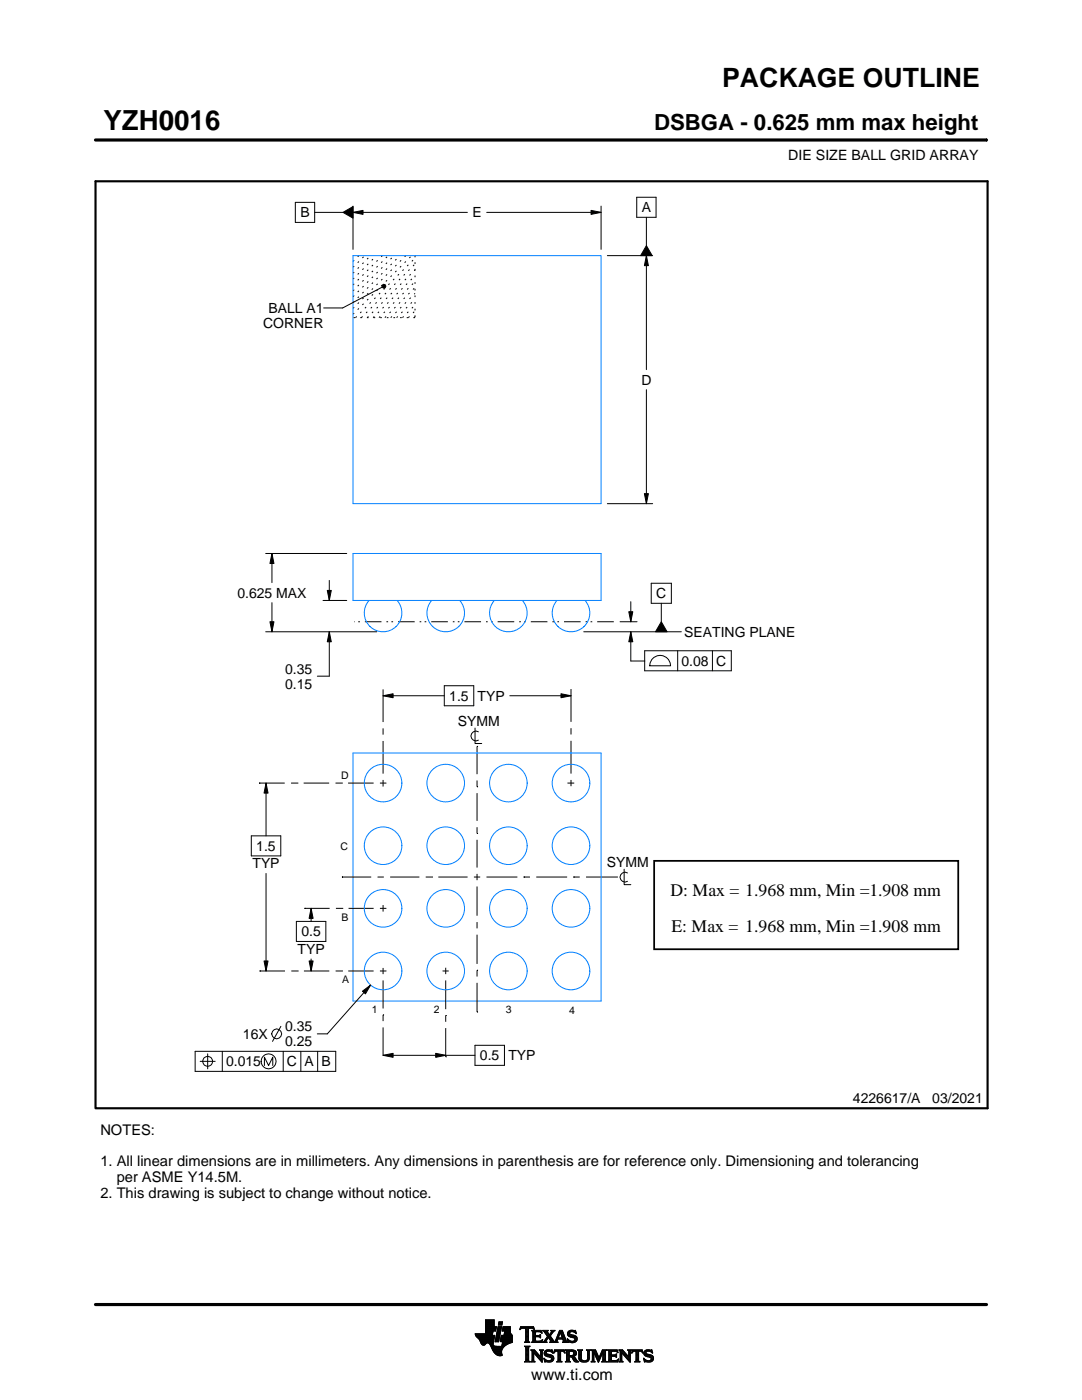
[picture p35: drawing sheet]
<svg xmlns="http://www.w3.org/2000/svg" width="216mm" height="279mm" viewBox="0 0 216 279" stroke-linecap="round" stroke-linejoin="round" font-family="sans-serif">
<defs><g id="words">
<text font-size="5.5" x="20.6" y="26">YZH0016</text>
<text font-size="5.3" x="144.1" y="17.4">PACKAGE OUTLINE</text>
<text font-size="4.4" x="130.5" y="26">DSBGA - 0.625 mm max height</text>
<g font-size="3.5">
<text x="133.8" y="178.9">D: Max = 1.968 mm, Min =1.908 mm</text>
<text x="134" y="185.9">E: Max = 1.968 mm, Min =1.908 mm</text>
</g>
<text font-size="3.2" x="106" y="275.3">www.ti.com</text>
<g font-size="2.9">
<text x="20" y="226.5">NOTES:</text>
<text x="20" y="232.8">1. All linear dimensions are in millimeters. Any dimensions in parenthesis are for reference only. Dimensioning and tolerancing</text>
<text x="20" y="239.1">2. This drawing is subject to change without notice.</text>
<text x="23.3" y="235.9">per ASME Y14.5M.</text>
</g>
<g font-size="2.8">
<text x="157.3" y="32">DIE SIZE BALL GRID ARRAY</text>
<text x="59.9" y="43.4">B</text>
<text x="94.3" y="43.4">E</text>
<text x="128.1" y="42.4">A</text>
<text x="52.5" y="65.5">CORNER</text>
<text x="53.6" y="62.5">BALL A1</text>
<text x="128" y="76.8">D</text>
<text x="47.4" y="119.3">0.625 MAX</text>
<text x="130.9" y="119.4">C</text>
<text x="136.5" y="127.1">SEATING PLANE</text>
<text x="56.9" y="134.4">0.35</text>
<text x="56.9" y="137.4">0.15</text>
<text x="136" y="132.9">0.08 C</text>
<text x="89.7" y="139.9">1.5 TYP</text>
<text x="91.4" y="144.9">SYMM</text>
<text x="50.4" y="173.3">TYP</text>
<text x="51.1" y="169.8">1.5</text>
<text x="121.1" y="173.1">SYMM</text>
<text x="59.4" y="190.4">TYP</text>
<text x="60.1" y="186.9">0.5</text>
<text x="48.5" y="207.3">16X</text>
<text x="56.9" y="205.8">0.35</text>
<text x="56.9" y="208.8">0.25</text>
<text x="45.1" y="212.8">0.015</text>
<text x="57.3" y="212.8">C A B</text>
<text x="95.8" y="211.6">0.5 TYP</text>
<text x="170.2" y="220.2">4226617/A</text>
<text x="186" y="220.2">03/2021</text>
</g>
<g font-size="2.1">
<text x="68.1" y="155.4">D</text>
<text x="68" y="169.6">C</text>
<text x="68.1" y="183.9">B</text>
<text x="68.3" y="196.3">A</text>
<text x="74.2" y="202.2">1</text>
<text x="86.6" y="202.1">2</text>
<text x="101" y="202.2">3</text>
<text x="113.6" y="202.3">4</text>
</g>
<text font-size=".3" x="102.2" y="28">SCALE 7.500</text>
</g></defs>
<g fill="none" stroke="#000" stroke-width=".2">
<path d="M19.1 27.9h177.7M127.1 39.4h3.8v4h-3.8zM196.8 27.7v.5M58.9 40.4h3.9v4h-3.9zM62.8 42.4h5.6M68.4 42.4l2-1.2v2.3zM70.4 42.4l2-.4v.8zM70.4 41.1v8.7M70.4 42.4h22.9M76.2 56.9l.3-.2 .4 .1 .1 .3-.1 .3-.4 .1-.3-.2zM76.2 57.3l-7.8 4.2h-3.8M97.1 42.4h22.8"/>
<path d="M117.9 42l2 .4-2 .4zM119.9 41.1v8.7M121.2 51h9M129 51l.4 2h-.8zM129 43.4v5.6M129 51v22.8M129 49l1.1 2h-2.3zM129 77.8v22.7M128.6 98.5h.8l-.4 2zM53 110.5h16.2M54.3 110.5l.4 2h-.8zM54.3 110.5v5.8"/>
<path d="M64.5 119.8h4.7M65.3 117.8h.8l-.4 2zM65.7 115.8v4M121.2 100.5h9M129.9 116.4h4.1v4h-4.1zM53 126.1h22.2M53.9 124.1h.8l-.4 2zM54.3 120.3v5.8M65.7 126.1l.4 2h-.8zM65.7 126.1v8.8h-2.4M76.4 138.9l2-.4v.8zM76.4 137.6v6.5"/>
<path d="M76.4 138.9h12.3M88.7 136.9h5.8v4h-5.8zM101.7 138.9h12.2M111.9 138.5l2 .4-2 .4zM113.9 137.5v6.6M116.5 126.1h19.5M123.7 124.1h3.4M125.5 122.1h.8l-.4 2zM125.9 126.1l.4 2h-.8zM125.9 126.1v5.8h2.8M125.9 120.1v4M128.6 129.9h17.3v4h-17.3z"/>
<path d="M130.1 131.6a2.08 2.08 0 0 1 2.3-.7 2.08 2.08 0 0 1 1.4 2h-4.2l.1-.6zM132 120.4v3.7M132 124.1l1.1 2h-2.3zM135.2 129.9v4M142.2 129.9v4M51.7 156.3h.1M51.7 156.3h5.1M53.1 156.3l.4 2h-.8zM53.1 156.3v10.5M58.1 156.3h1.2M59.3 156.3h.1M60.6 156.3h5.1"/>
<path d="M66.9 156.3h1.3M68.2 156.3h.1M69.5 156.3h5.1M75.8 156.3h1.3M76.4 145.4v1.2M76.4 147.9v6.5M76.4 155.7v1.3M94.8 145.3v3.1h1.3M95.2 157h.1M95.2 149h.1M95.2 149v5.5M95.2 155.8v1.2"/>
<path d="M95.2 158.3v5.5M95.5 146a.98 .98 0 0 0-1.5 .9 .98 .98 0 0 0 1.5 .8M113.2 156.3h1.4M113.9 145.3v1.3M113.9 147.8v6.6M113.9 155.7v1.2M50.1 166.8h5.9v4h-5.9zM53.1 174.3v19.5M68.2 175h.1M68.2 175h5.9M75.3 175h1.3M77.8 175h5.9"/>
<path d="M84.9 175h1.3M86.2 175h.1M87.5 175h5.8M94.6 175h1.2M95.2 166.3h.1M95.2 165.1v1.2M95.2 167.6v5.5M95.2 174.4v1.3M95.2 176.9v5.9M97.1 175h6.1M104.5 175h.1M104.5 175h1.2"/>
<path d="M107 175h6.2M114.4 175h.1M114.4 175h1.3M116.9 175h6.2M123.1 175h.1M124.5 173.5v3.1h1.4M125.2 174.2a.98 .98 0 0 0-1.5 .9 .98 .98 0 0 0 1.5 .8M51.8 193.8h.1M51.8 193.8h5.1M52.7 191.8h.8l-.4 2zM58.1 193.8h1.3M59.1 183.9h5.9v4h-5.9z"/>
<path d="M59.4 193.8h.1M60.6 193.8h5.1M60.8 181.3h.1M60.8 181.3h5M61.7 191.8h.8l-.4 2zM62.1 181.3l.4 2h-.8zM62.1 181.3v2.6M62.1 191.4v2.4M67 193.8h1.2M67 181.3h1.3M68.2 193.8h.1M68.3 181.3h.1"/>
<path d="M69.5 193.8h5.1M69.5 181.3h5.1M72.3 197.8l1.7-1.2-1.1 1.7zM74 196.6l-8.7 9.7h-2M75.8 193.8h1.3M75.8 181.3h1.3M76.4 180.6v1.3M76.4 193.2v1.2M76.4 195.7v5.6M88.3 193.8h1.2M88.9 193.1v1.3M88.9 195.7v5.7"/>
<path d="M95.2 193.6h.1M95.2 184v1.3M95.2 186.5v5.9M95.2 193.6v1.3M95.2 196.1v5.9M38.9 209.8h28.1v4h-28.1zM39.9 211.8h3M41.4 210.3v3M44.4 209.8v4M52.8 212.6v-1.6l.8 1.6 .8-1.6v1.6M56 204.8l-1.6 3M56.5 209.8v4"/>
<path d="M60 209.8v4M63.4 209.8v4M76.4 210.6l2-.4v.8zM76.4 202.5h.1M76.4 210.6h.1M76.4 202.5v1.3M76.4 205v5.6M76.4 210.6h18.4M86.9 210.2l2 .4-2 .4zM88.9 202.7h.1M88.9 210.9h.1M88.9 202.7v1.2"/>
<path d="M88.9 205.2v5.7M94.8 208.6h5.9v4h-5.9zM95.2 202h.1M94.8 266.2h3.5M94.8 266.3h3.5M94.9 266.4h3.3M94.9 266.5h3.8l-.2 1.2M94.9 266.5h3.8M95 266.6h3.7M95 266.7h3.7M95.1 266.8h3.6M95.2 266.9h3.4"/>
<path d="M95.3 267h3.3M95.4 267.1h3.2M95.5 267.2h3.1M95.6 267.3h3M95.7 267.4h2.8M95.7 267.5h2.8M95.8 267.6h2.7M95.8 267.7h2.7M95.9 267.8h2.6M95.9 267.9h2.5M95.9 268h2.5M96 268h1.1"/>
<path d="M96 268.1h1M96.1 268.2h.8M96.1 268.3h.7M96.2 268.4h.6M96.3 268.4h.4M96.9 266.1h1.4M96.9 266h1.4M96.9 265.9h1.4M96.9 265.8h1.5M96.9 265.7h1.5M96.9 264.7l2.2 .1-.2 .9h-.5l-.2 .8M96.9 265.6h2"/>
<path d="M96.9 265.5h2M96.9 265.4h2M96.9 265.3h2.1M96.9 265.2h2.1M96.9 265.1h2.1M96.9 265h2.1M96.9 264.9h2.1M96.9 264.8h2.2M96.9 264.6h1.7M96.9 264.5h1.7M96.9 264.4h1.7M96.9 264.3h1.7"/>
<path d="M96.9 264.2h1.7M96.9 264.1h1.7M96.9 264h1.7M96.9 263.9h1.7M96.9 263.8h1.7M96.9 263.7h1.7M96.9 263.6h1.7M96.9 263.5h1.7M96.9 263.4h1.7M97.5 268h.9M97.6 268.1h.8M97.7 268.2h.7"/>
<path d="M97.7 268.3h.7M97.8 268.4h.6M97.9 268.5h.6M97.9 268.6h.7M98 268.7h1.1M98 268.8h2.6M98 268.8h2.5M98.1 268.9h2.3M98.1 269h2.3M98.1 269.1h2.2M98.2 269.2h2.1M98.2 269.2h2"/>
<path d="M98.2 269.3h2M98.3 269.4h1.9M98.3 269.5h1.8M98.4 269.6h1.7M98.4 268v.4l.3 .2 2 .1M98.5 269.7h1.6M98.5 267.7l-.1 .3M98.5 269.8h1.6M98.6 269.9h1.5M98.6 264.8v-1.4h-1.7v2.8h-2.1l.1 .3 .7 .8 .7 1.1 .3 .1 .6-.5 .4 .1 1 1.8 .8 .6h.8l-.1-1 .8-1M98.6 270h1.5M98.7 270h1.4"/>
<path d="M98.8 270.1h1.3M98.8 267.7h.7M98.8 267.6h.7M98.8 267.5h.7M98.9 270.2h1.2M98.9 267.4h.7M98.9 267.3h.7M98.9 267.2h.7M98.9 267.1h.7M98.9 267h.7M98.9 270.3h1.3M99 266.9h.6"/>
<path d="M99 266.9h.7M99 266.8h.7M99 266.7h.7M99 266.6h.7M99 266.5h.7M99.1 270.4h1.1M99.1 266.4h.7M99.1 266.3h.7M99.1 266.2h.7M99.1 266.1h.7M99.1 266h.7M99.2 265.9h.7"/>
<path d="M99.2 265.8h.7M99.2 270.4h1M99.2 265.7h.7M99.2 265.6h.7M99.2 265.5h.7M99.3 265.4h.6M99.3 265.4h.7M99.3 265.3h.7M99.3 265.2h.7M99.3 265.1h.7M99.3 265h.7M99.4 270.5h.8"/>
<path d="M99.4 264.9h.7M99.4 264.8h.7M99.4 264.8h.7l-.6 3h-.7zM99.4 264.5l.2-.7h.7l-.2 .7h-.7M99.5 264.4h.6M99.5 264.3h.7M99.5 264.2h.7M99.5 264.1h.7M99.5 264h.7M99.5 263.9h.7M99.6 263.8h.7M99.8 270.6h.1"/>
<path d="M99.8 267.7h2.4M99.8 267.6h2.4M99.8 267.5h2.4M99.9 267.4h2.3M99.9 267.3h2.3M99.9 267.2h2.3M99.9 267.1h2.3M99.9 267h2.3M99.9 266.9h2.3M100 266.9h2.2M100 266.8h2.2M100 266.7h2.2"/>
<path d="M100 266.6h2.2M100 266.5h2.2M100.1 268.6h.7M100.2 268.5h.7M100.2 268.4h.8M100.2 268.4h.9M100.2 268.3h1M100.2 268.2h1.2M100.2 265.6h1.6M100.2 268.1h1.4M100.2 265.5h1.6M100.2 268h1.6"/>
<path d="M100.3 265.4h1.5M100.3 268h1.7M100.3 267.9h1.9M100.3 265.3h1.5M100.3 267.8h1.9M100.3 265.2h1.5M100.3 265.1h1.5M100.3 265h1.5M100.4 264.9h1.4M100.4 264.8h1.4M100.6 266.5l.1-.8h-.5l.2-.9h1.4l.1 1.1 .3 .6v1.4l-1.3 .6M100.6 266.4h1.5"/>
<path d="M100.6 266.3h1.4M100.6 266.2h1.4M100.6 266.1h1.3M100.7 266h1.2M100.7 265.9h1.2M100.7 265.8h1.1M100.7 265.7h1.1M102.2 266.5h-2.2l-.2 1.1 .5 .2-.2 .9M103.7 265.3h.1M103.8 265.2h.2M103.8 265h2.8M103.8 264.9h2.7"/>
<path d="M103.9 264.8h2.6M104.7 267.8h1M104.7 271.8h1.1M104.7 268.7h1M104.8 267.7h.7M104.8 271.7h.8M104.9 265.2h.6M104.9 268.9h.6M104.9 267.6h.6M104.9 267.5l-.2 .3M104.9 267.5h.6M104.9 267.4h.6"/>
<path d="M104.9 267.3h.6M104.9 267.2h.6M104.9 267.1h.6M104.9 267h.6M104.9 266.8h.6M104.9 266.7h.6M104.9 266.6h.6M104.9 266.5h.6M104.9 266.4h.6M104.9 266.3h.6M104.9 266.2h.6M104.9 266.1h.6"/>
<path d="M104.9 265.9h.6M104.9 265.8h.6M104.9 265.7h.6M104.9 265.6h.6M104.9 265.5h.6M104.9 265.4h.6M104.9 265.3h.6M104.9 271.5h.6M104.9 269h.6M104.9 271.4h.6M104.9 271.4v-2.4l-.2-.4h1.1l-.3 .4v2.4M104.9 271.4l-.2 .4h1.1l-.3-.4"/>
<path d="M104.9 271.3h.6M104.9 271.2h.6M104.9 271.1h.6M104.9 271h.6M104.9 270.9h.6M104.9 270.8h.6M104.9 270.6h.6M104.9 270.5h.6M104.9 270.4h.6M104.9 270.3h.6M104.9 270.2h.6M104.9 270.1h.6"/>
<path d="M104.9 270h.6M104.9 269.9h.6M104.9 269.8h.6M104.9 269.6h.6M104.9 269.5h.6M104.9 269.4h.6M104.9 269.3h.6M104.9 269.2h.6M104.9 269.1h.6M105.5 267.5l.2 .3M105.5 267.5v-2.3l.7-.1 .4 .3-.1-.6h-2.6l-.1 .6 .4-.3 .7 .1v2.3M105.7 267.8h-1"/>
<path d="M105.9 271.8h.8M105.9 269.4h.8M106.1 269.5h.7M106.1 267.8h2M106.1 271.7h.5M106.2 269.6h.7M106.2 271.5h.3M106.2 265.6h1.8M106.2 269.8h.8M106.2 271.4h.3M106.2 271.4l-.3 .4h.8l-.2-.4M106.2 271.3h.3"/>
<path d="M106.2 271.2h.3M106.2 271.1h.3M106.2 271h.3M106.2 270.9h.3M106.2 270.8h.3M106.2 270.6h.3M106.2 270.5h.3M106.2 270.4h.3M106.2 270.3h.3M106.2 270.2h.3M106.2 270.1h.3M106.2 270h1"/>
<path d="M106.2 269.9h.9M106.2 269.8v1.6M106.2 269.8l-.3-.4h.8l1.2 1.4M106.3 267.7h1.8M106.3 265.7h1.8M106.3 267.6h.6M106.3 265.8h.6M106.3 267.5l-.2 .3M106.3 267.5h.5M106.3 267.4h.5M106.3 267.3h.5M106.3 267.2h.5"/>
<path d="M106.3 267.1h.5M106.3 267h.5M106.3 266.8h.5M106.3 266.7h1.6M106.3 266.6h1.6M106.3 266.5h.5M106.3 266.4h.5M106.3 266.3h.5M106.3 266.2h.5M106.3 266.1h.5M106.3 265.9h.5M106.4 265.2h.2"/>
<path d="M106.5 270h.1M106.5 270v1.4M106.5 265.3h.1M106.6 270.1h.7M106.7 270.2h.7M106.8 270.3h.7M106.8 265.9l.2-.1h.6l.6 .2-.2-.5h-1.9l.2 .3v1.7M106.8 265.9v.6h.8l.3-.2v.7M106.9 270.4h.7M107 270.5h.7M107.1 270.6h.7M107.2 270.8h1"/>
<path d="M107.3 270.9h.9M107.4 271h.8M107.5 271.1h.7M107.6 271.2h.6M107.6 266.5h.3M107.7 271.3h.5M107.7 269.4h.7M107.7 266.8h.2M107.7 267.6h.5M107.8 266.4h.1M107.8 271.4h.4M107.8 267h.1"/>
<path d="M107.8 265.8h.3M107.8 269.5h.5M107.9 271.5h.3M107.9 269.6h.3M107.9 267l-.3-.2h-.8l.1 .8h.9l.5-.2M107.9 269.8h.3M107.9 270.6h.3M107.9 270.5h.3M107.9 270.4h.3M107.9 270.3h.3M107.9 270.2h.3M107.9 270.1h.3"/>
<path d="M107.9 270h.3M107.9 269.9h.3M107.9 269.8v1M107.9 269.8l-.2-.4h.7l-.2 .4M108 271.7h.2M108 265.9h.1M108 267.5h.2M108.1 271.8h.1M108.1 266.1h.1M108.2 267.4h.1M108.2 269.8v2.1l-1.7-1.9M108.2 267.8h.9"/>
<path d="M108.3 267.4l-.2 .5-2-.1M108.3 265.6h1M108.5 267.7h.5M108.5 271.1l.8 .4h.5l.2-.1-.1-.4-1-.4-.3-.3 .1-.7 .7-.2 .6 .1 .2-.1 .1 .6-.9-.3-.3 .1-.1 .3 1.3 .4 .2 .6M108.5 271.1h.1M108.5 265.7h.7M108.5 271.2h.2M108.6 271.3h.2M108.6 270.1h.4M108.6 270h.4M108.6 270.2h.6M108.6 267.6h.4"/>
<path d="M108.6 271.4h.4M108.6 269.9h.4M108.6 270.3h1M108.6 265.8h.7M108.6 271.5h.8M108.6 269.8h.5M108.7 271.7h1.5M108.7 270.4h1.3M108.7 267.5h.3M108.7 271.8h.1M108.7 265.9h.6M108.7 269.6h1.5"/>
<path d="M108.8 267.4h.3M108.8 270.5h1.5M108.8 266.1h.6M108.8 269.5h1.4M108.8 267.3h.4M108.9 266.2h.6M108.9 267.2h.4M108.9 266.3h.6M108.9 270.6h1.5M109 267.1h.3M109 266.4h1M109.1 271.8h.9"/>
<path d="M109.1 269.4h.7M109.1 267h.9M109.1 266.5h.8M109.1 267.8h-.9M109.2 266.8h.8M109.2 266.6h.6M109.2 266.7h.7M109.2 266.7l-.6 .9-.4 .2M109.3 270.8h1.1M109.5 267.1h.6M109.6 267.2h.6M109.7 271.5h.7"/>
<path d="M109.7 267.3h.6M109.7 267.8l.2-.2-.5-.7-.4 .8 .1 .1M109.7 267.8h1.6M109.7 266.3h.4M109.7 267.4h.6M109.8 270.9h.7M109.8 266.2h.3M109.8 266.6l.9 1.2 1-2.3h.5l.8 2.1 .3 .2M109.8 267.5h.6M109.9 266.1h.3M109.9 269.8h.4M109.9 267.6h.6"/>
<path d="M109.9 267.7h.7M109.9 271.4h.5M109.9 265.9h.4M110 271h.5M110 265.6h.7M110 265.9l-.4 .5-.4-.6 .2-.3h-1.1l.9 1.2M110 265.9l.1-.2-.2-.2h.8l-.9 1.1M110 271.3h.5M110 265.8h.4M110 271.1h.5M110 271.2h.5M110.1 269.4h.1"/>
<path d="M110.1 265.7h.4M110.1 269.9h.2M110.2 270h.1M110.5 270h.1M110.5 269.9h.2M110.5 271.1l-.2 .5-.8 .3-.6-.2-.2 .1-.2-.7M110.5 269.8h.3M110.6 269.6h2.1M110.6 269.5h2M110.6 269.4h2M110.7 267.7h.5M110.8 267.6h.4"/>
<path d="M110.9 267.5h.3M110.9 267.4h.3M111 267.3h.3M111 267.2h1.8M111 267.1h1.8M111.1 267h.3M111.1 271.8h1M111.1 266.8h.4M111.2 266.7h.3M111.2 267.5l.1-.2h1l.1 .2M111.2 267.5v.3h.1M111.2 266.6h.3"/>
<path d="M111.3 266.5h.3M111.3 271.7h.6M111.3 266.4h.3M111.3 271.5h.6M111.3 267.8h-1.6M111.3 269.8h.6M111.4 266.3h.3M111.4 271.4h.5M111.4 271.4l-.1-1.7h-.4l-.4 .4 .2-.7h1.9l.1 .7-.3-.4h-.5v1.7M111.4 270.5h.5M111.4 270.4h.5M111.4 270.3h.5"/>
<path d="M111.4 270.2h.5M111.4 270.1h.5M111.4 270h.5M111.4 269.9h.5M111.4 271.4l-.3 .4h1l-.2-.4M111.4 271.3h.5M111.4 271.2h.5M111.4 271.1h.5M111.4 271h.5M111.4 270.9h.5M111.4 270.8h.5M111.4 270.6h.5"/>
<path d="M111.4 266.2h.3M111.4 266.1h.4M111.5 265.9h.9M111.5 265.8h.8M111.6 265.7h.7M111.6 265.6h.6M111.8 265.9l.4 1.1h-.8zM111.9 266.1h.5M111.9 266.2h.5M111.9 266.3h.6M112 266.4h.5M112 266.5h.6"/>
<path d="M112.1 266.6h.5M112.1 266.7h.6M112.1 266.8h.6M112.2 267h.5M112.2 267.8h1.1M112.3 267.3h.6M112.3 267.4h.6M112.4 267.5h.6M112.4 267.5v.3h-.2M112.4 269.8h.3M112.4 267.6h.6M112.4 267.7h.7"/>
<path d="M112.6 269.9h.1M112.6 270h.2M112.8 271.8h1M112.8 269.4h1.6M113 269.5h1.7M113 271.7h.7M113 269.6h1.9M113 271.5h.6M113 269.8h.6M113 271.4h.6M113 271.4l-.2 .4h1l-.2-.4M113 271.3h.6"/>
<path d="M113 271.2h.6M113 271.1h.6M113 271h.6M113 270.9h.6M113 270.8h1.5M113 270.6h1.6M113 270.5h1.8M113 270.4h.6M113 270.3h.6M113 270.2h.6M113 270.1h.6M113 270h.6"/>
<path d="M113 269.9h.6M113 269.8v1.6M113 269.8l-.2-.4h1.4l.6 .2 .2 .3v.4l-.2 .3-.4 .1M113.2 267.3h.2M113.2 267.4h.3M113.2 266.2h.5M113.2 266.3h.6M113.2 266.1h.5M113.3 267.5h.3M113.3 267.8h-1.1M113.3 266.4h.9M113.3 265.9h.4"/>
<path d="M113.3 267.6h.6M113.3 266.5h1.3M113.3 267.7h1.6M113.3 265.8h.5M113.3 267.8h.2M113.4 266.6h1.5M113.4 265.7h1.5M113.4 265.7l.5-.2 .7 .1 .2-.1 .1 .7-.7-.4h-.4l-.1 .3 .1 .2 .9 .2 .4 .3 .1 .5-.3 .5-.6 .2-.7-.2-.2 .1-.2-.7 .9 .5 .5-.1 .1-.3-.2-.3-1.1-.4-.2-.4zM113.5 266.7h1.5M113.5 265.6h1.4M113.6 271.4v-.6h.4l.7 1h.8M113.6 269.9l.1-.2 .7 .2v.4l-.4 .2"/>
<path d="M113.6 269.9v.6M113.7 267.8h1.1M113.8 266.8h1.3M113.8 265.5h.6M114 268h.4M114.1 270.9h.6M114.2 271h.6M114.2 271.1h.7M114.3 271.2h.6M114.3 267h.8M114.3 269.8h.7M114.3 270.4h.6"/>
<path d="M114.4 271.3h.6M114.4 270.7l1.1 1.1M114.4 270.7h.1M114.4 271.4h.7M114.4 269.9h.6M114.4 270.3h.6M114.5 267.6h.5M114.5 270.2h.5M114.5 270h.5M114.5 265.8h.4M114.5 270.1h.5M114.5 271.5h.7"/>
<path d="M114.6 271.7h.7M114.6 267.1h.6M114.6 267.5h.5M114.7 267.2h.5M114.7 267.4h.5M114.7 265.9h.3M114.7 267.3h.5M114.7 271.8h.8M114.8 266.1h.2M114.9 266.2h.1M115.3 269.4h.9M115.4 269.5h.7"/>
<path d="M115.5 269.6h.5M115.5 269.8h.5M115.5 269.8v1.4l.4 .5 .6 .2 .7-.1 .3-.3 .1-.5M115.5 271h.5M115.5 270.9h.5M115.5 270.8h.5M115.5 270.6h.5M115.5 270.5h.5M115.5 270.4h.5M115.5 270.3h.5M115.5 270.2h.5M115.5 270.1h.5"/>
<path d="M115.5 270h.5M115.5 269.9h.5M115.5 269.8l-.2-.4h.9l-.2 .4M115.5 271.1h.5M115.5 271.2h.5M115.5 271.3h.6M115.6 271.4h.6M115.7 271.5h.8M115.8 271.7h1.5M116 271l.2 .4 .5 .2 .4-.2 .2-.4M116 269.8v1.2M116 271.8h1.1"/>
<path d="M116.8 271.5h.6M117 269.4h.8M117.1 271.4h.4M117.2 269.5h.5M117.2 271.3h.4M117.2 269.6h.4M117.2 271.2h.4M117.2 271.1h.4M117.3 269.8h.3M117.3 271h.3M117.3 270.9h.3M117.3 270.8h.3"/>
<path d="M117.3 270.6h.3M117.3 270.5h.3M117.3 270.4h.3M117.3 270.3h.3M117.3 270.2h.3M117.3 270.1h.3M117.3 270h.3M117.3 269.9h.3M117.6 269.8l.2-.4h-.8l.2 .3 .1 1.3M117.6 269.8v1.2M118 271.8h.7M118 269.4h.8"/>
<path d="M118.1 269.5h.8M118.1 271.7h.5M118.2 269.6h.7M118.2 271.5h.3M118.2 269.8h.8M118.2 271.4h.3M118.2 269.8l-.2-.4h.8l.7 1.6 .7-1.6h.9l-.3 .4M118.2 271.4l-.2 .4h.7l-.2-.4M118.2 271.3h.3M118.2 271.2h.3M118.2 271.1h.3M118.2 271h.3"/>
<path d="M118.2 270.9h.3M118.2 270.8h.3M118.2 270.6h.3M118.2 270.5h.3M118.2 270.4h.3M118.2 270.3h.3M118.2 270.2h.3M118.2 270.1h.3M118.2 270h.9M118.2 269.9h.8M118.2 269.8v1.6M118.6 270.1h.5"/>
<path d="M118.6 270.2h.6M118.7 270.3h.5M118.7 270.4h.6M118.8 270.5h.5M118.8 270.6h.6M118.9 270.8h.5M118.9 270.9h.6M119 271h.8M119 271.1h.8M119.1 271.2h.6M119.1 271.3h.6M119.2 271.4h.4"/>
<path d="M119.2 271.5h.4M119.3 271.7h.2M119.3 271.8h.2M119.6 270.9h.3M119.6 270.8h.3M119.7 270.6h.3M119.7 270.5h.3M119.8 270.4h.3M119.8 270.3h.3M119.9 270.2h.3M119.9 270.1h.3M120 270h.8"/>
<path d="M120 269.9h.8M120 269.8h.8M120.1 271.8h1M120.1 269.6h.7M120.1 269.5h.8M120.2 269.4h.9M120.2 271.7h.7M120.3 271.5h.5M120.3 271.4h.5M120.3 271.4l-.2 .4h1l-.3-.4M120.3 271.4v-1.5l-.9 2-.9-2v1.5M120.3 271.3h.5"/>
<path d="M120.3 271.2h.5M120.3 271.1h.5M120.3 271h.5M120.3 270.9h.5M120.3 270.8h.5M120.3 270.6h.5M120.3 270.5h.5M120.3 270.4h.5M120.3 270.3h.5M120.3 270.2h.5M120.3 270.1h.5M120.8 269.8v1.6"/>
<path d="M121.2 271.8h2M121.2 269.4h1.9M121.4 269.5h1.8M121.4 271.7h1.9M121.5 269.6h1.7M121.5 271.5h1.8M121.5 269.8h.5M121.5 271.4h.5M121.5 269.8l-.3-.4h1.9l.2 .6M121.5 269.9h.5M121.5 269.8v1.6M121.5 271.3h.5"/>
<path d="M121.5 271.2h.5M121.5 271.1h.5M121.5 271h.5M121.5 270.9h.5M121.5 270.8h.5M121.5 270.6h1.5M121.5 270.5h1.5M121.5 270.4h1.5M121.5 270.3h.5M121.5 270.2h.5M121.5 270.1h.5M121.5 270h.5"/>
<path d="M122.6 270.4l.4-.2v.7l-.2-.2h-.8v.7l.2 .1M122.9 270.8h.1M122.9 270.3h.1M123 269.8h.3M123.1 271.4h.3M123.2 269.9h.1M123.3 270h.1M123.3 270l-.4-.3h-.8l-.1 .7M123.3 271.3h.1M123.4 271.2h.1M123.4 271.2l-.2 .6h-2l.3-.4M123.4 271.2l-.3 .3h-.4"/>
<path d="M123.5 271.8h.8M123.5 269.4h.7M123.6 269.5h.7M123.7 271.7h.5M123.7 269.6h.7M123.7 271.5h.4M123.7 269.8h.8M123.7 271.4h.4M123.7 271.4l-.2 .4h.8l-.2-.4M123.7 271.3h.4M123.7 271.2h.4M123.7 271.1h.4"/>
<path d="M123.7 271h.4M123.7 270.9h.4M123.7 270.8h.4M123.7 270.6h.4M123.7 270.5h.4M123.7 270.4h.4M123.7 270.3h.4M123.7 270.2h.4M123.7 270.1h.4M123.7 270h1M123.7 269.9h.9M123.7 269.8v1.6"/>
<path d="M123.7 269.8l-.2-.4h.7l1.2 1.4 .1-1M124.1 270v1.4M124.1 270h.1M124.2 270.1h.6M124.2 270.2h.7M124.3 270.3h.7M124.4 270.4h.7M124.5 270.5h.7M124.6 270.6h.7M124.7 270.8h1.1M124.8 270.9h1M124.9 271h.9"/>
<path d="M125 271.1h.8M125.1 271.2h.7M125.2 271.3h.6M125.2 269.4h.8M125.3 271.4h.5M125.4 269.5h.5M125.4 271.5h.4M125.4 269.6h.4M125.5 269.8h.3M125.5 269.8l-.3-.4h.8l-.2 .4M125.5 270.4h.3M125.5 270.3h.3"/>
<path d="M125.5 270.2h.3M125.5 270.1h.3M125.5 270h.3M125.5 269.9h.3M125.5 270.6h.3M125.5 270.5h.3M125.5 271.7h.3M125.6 271.8h.2M125.8 269.8v2.1l-1.7-1.9M126 270h.1M126.1 269.9h.1M126.1 269.8h.3"/>
<path d="M126.1 269.6h2.1M126.2 269.5h2M126.2 269.4h2M126.6 271.8h1.1M126.9 271.7h.6M126.9 271.5h.5M126.9 269.8h.5M126.9 271.4h.5M126.9 271.4v-1.7h-.5l-.3 .4 .1-.7h1.9l.2 .7-.4-.4h-.5v1.7M126.9 270.5h.5M126.9 270.4h.5M126.9 270.3h.5"/>
<path d="M126.9 270.2h.5M126.9 270.1h.5M126.9 270h.5M126.9 269.9h.5M126.9 271.4l-.3 .4h1.1l-.3-.4M126.9 271.3h.5M126.9 271.2h.5M126.9 271.1h.5M126.9 271h.5M126.9 270.9h.5M126.9 270.8h.5M126.9 270.6h.5"/>
<path d="M128 269.8h.3M128.1 269.9h.2M128.2 270h.1M128.4 271.1h.1M128.4 271.2h.2M128.5 271.3h.2M128.5 270.1h.4M128.5 270h.4M128.5 270.2h.6M128.5 271.4h.4M128.5 269.9h.4M128.5 270.3h1"/>
<path d="M128.5 271.5h.8M128.5 269.8h.5M128.6 271.7h1.5M128.6 270.4h1.3M128.6 271.8h.1M128.6 269.6h1.5M128.7 270.5h1.5M128.7 269.5h1.4M128.8 270.6h1.5M128.9 271.8h1M129 269.4h.7M129.1 270.8l-.6-.4 .1-.7 .5-.3 .8 .1 .2-.1 .1 .7-.8-.4-.4 .1-.1 .2 1.3 .5 .2 .6"/>
<path d="M129.1 270.8l.7 .2v.4l-.6 .1-.8-.4M129.2 270.8h1.1M129.6 271.5h.7M129.6 270.9h.8M129.8 269.8h.4M129.8 271.4h.5M129.9 271h.5M129.9 271.3h.5M129.9 271.1h.5M129.9 271.2h.5M129.9 269.4h.2M130 269.9h.2"/>
<path d="M130.1 270h.1M130.4 271.1l-.3 .5-.7 .3-.6-.2-.2 .1-.2-.7"/>
<circle cx="41.4" cy="211.8" r=".99"/>
<circle cx="53.6" cy="211.8" r="1.49"/>
<circle cx="55.2" cy="206.3" r=".98"/>
</g>
<g fill="#000">
<path d="M68.4 42.4l2-1.2v2.3zM70.4 42.4l2-.4v.8zM76.2 56.9l.3-.2 .4 .1 .1 .3-.1 .3-.4 .1-.3-.2zM117.9 42l2 .4-2 .4zM129 51l.4 2h-.8zM129 49l1.1 2h-2.3zM54.3 110.5l.4 2h-.8zM65.3 117.8h.8l-.4 2zM128.6 98.5h.8l-.4 2zM53.9 124.1h.8l-.4 2zM65.7 126.1l.4 2h-.8zM76.4 138.9l2-.4v.8z"/>
<path d="M111.9 138.5l2 .4-2 .4zM125.5 122.1h.8l-.4 2zM125.9 126.1l.4 2h-.8zM132 124.1l1.1 2h-2.3zM53.1 156.3l.4 2h-.8zM52.7 191.8h.8l-.4 2zM61.7 191.8h.8l-.4 2zM62.1 181.3l.4 2h-.8zM72.3 197.8l1.7-1.2-1.1 1.7zM76.4 210.6l2-.4v.8zM86.9 210.2l2 .4-2 .4z"/>
</g>
<path d="M19.1 36.2h178v185h-178z" fill="none" stroke="#000" stroke-width=".43"/>
<path d="M19 27.9h177.8M19 260.3h177.8" fill="none" stroke="#000" stroke-width=".63"/>
<g fill="none" stroke="#000" stroke-width=".2" stroke-dasharray=".3 1" stroke-linecap="butt">
<path d="M70.4 52.2l1.2-1.2M70.4 53.4l2.4-2.4M70.4 54.5l3.6-3.5M70.4 55.7l4.7-4.7M70.4 56.9l5.9-5.9M70.4 58l7.1-7M70.4 59.2l8.2-8.2M82.8 51v12.4M70.4 60.4l9.4-9.4M70.4 61.6l10.6-10.6M70.4 62.7l11.7-11.7M70.9 63.4l11.9-11.9"/>
<path d="M72.1 63.4l10.7-10.7M73.3 63.4l9.5-9.5M74.5 63.4l8.3-8.4M75.6 63.4l7.2-7.2M76.8 63.4l6-6M78 63.4l4.8-4.9M79.1 63.4l3.7-3.7M80.3 63.4l2.5-2.5M81.5 63.4l1.3-1.3M82.6 63.4l.2-.2M82.8 63.4h-12.4"/>
</g>
<g fill="none" stroke="#0080ff" stroke-width=".2">
<path d="M70.4 51h49.5v49.5h-49.5zM70.4 110.5h49.5v9.3h-49.5zM73.6 119.8a3.7 3.7 0 0 0 .2 5.2 3.7 3.7 0 0 0 5.2 0 3.7 3.7 0 0 0 .2-5.2M86.1 119.8a3.7 3.7 0 0 0 .2 5.2 3.7 3.7 0 0 0 5.2 0 3.7 3.7 0 0 0 .2-5.2M98.6 119.8a3.7 3.7 0 0 0 .2 5.2 3.7 3.7 0 0 0 5.2 0 3.7 3.7 0 0 0 .2-5.2M111.1 119.8a3.7 3.7 0 0 0 .2 5.2 3.7 3.7 0 0 0 5.2 0 3.7 3.7 0 0 0 .2-5.2M70.4 150.3h49.5v49.5h-49.5z"/>
<circle cx="76.4" cy="156.3" r="3.8"/>
<circle cx="88.9" cy="156.3" r="3.8"/>
<circle cx="101.4" cy="156.3" r="3.8"/>
<circle cx="113.9" cy="156.3" r="3.8"/>
<circle cx="76.4" cy="168.8" r="3.8"/>
<circle cx="88.9" cy="168.8" r="3.8"/>
<circle cx="101.4" cy="168.8" r="3.8"/>
<circle cx="113.9" cy="168.8" r="3.8"/>
<circle cx="76.4" cy="193.8" r="3.8"/>
<circle cx="76.4" cy="181.3" r="3.8"/>
<circle cx="88.9" cy="193.8" r="3.8"/>
<circle cx="88.9" cy="181.3" r="3.8"/>
<circle cx="101.4" cy="181.3" r="3.8"/>
<circle cx="101.4" cy="193.8" r="3.8"/>
<circle cx="113.9" cy="181.3" r="3.8"/>
<circle cx="113.9" cy="193.8" r="3.8"/>
</g>
<path d="M122.5 124.1h-51.8" fill="none" stroke="#000" stroke-width=".2" stroke-dasharray="3.3 1 .3 .7 .3 1" stroke-linecap="butt"/>
<path d="M130.5 171.8h60.7v17.6h-60.7z" fill="none" stroke="#000" stroke-width=".35"/>
<use href="#words"/>
</svg>
